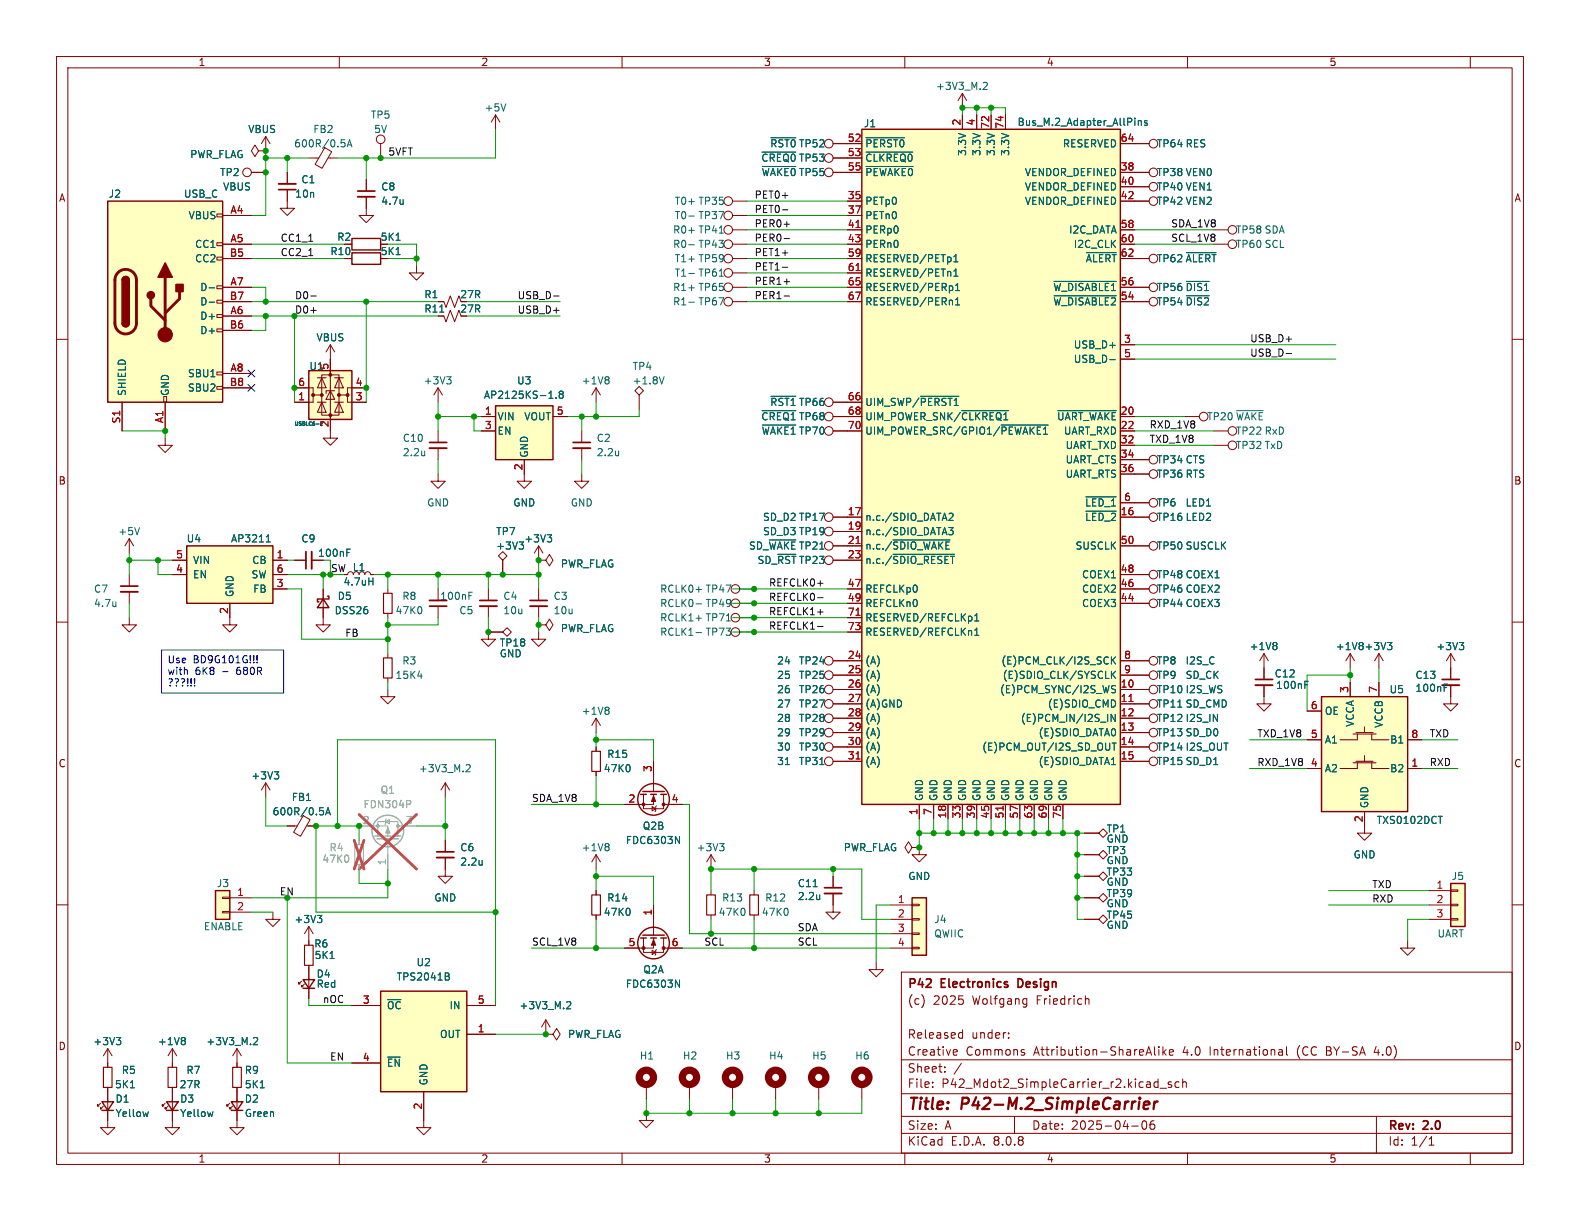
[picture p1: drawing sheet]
<svg xmlns="http://www.w3.org/2000/svg" width="279mm" height="216mm" viewBox="0 0 279 216" stroke-linecap="round" stroke-linejoin="round" font-family="sans-serif">
<defs><g id="words">
<g font-size="2.8" fill="#840000">
<text x="160.4" y="196.8">Title:</text>
<text x="170.1" y="196.8">P42-M.2_SimpleCarrier</text>
</g>
<g font-size="2.1" fill="#840000">
<text x="160.4" y="175.1">P42</text>
<text x="160.4" y="177.9">(c)</text>
<text x="165" y="177.9">2025</text>
<text x="166.5" y="175.1">Electronics</text>
<text x="172" y="177.9">Wolfgang</text>
<text x="180.7" y="175.1">Design</text>
<text x="183.4" y="177.9">Friedrich</text>
<text x="160.4" y="183.9">Released</text>
<text x="171.8" y="183.9">under:</text>
<text x="160.4" y="189.9">Sheet:</text>
<text x="160.4" y="186.9">Creative</text>
<text x="170.8" y="186.9">Commons</text>
<text x="182.9" y="186.9">Attribution-ShareAlike</text>
<text x="209.3" y="186.9">4.0</text>
<text x="214.2" y="186.9">International</text>
<text x="229.8" y="186.9">(CC</text>
<text x="235.1" y="186.9">BY-SA</text>
<text x="243.7" y="186.9">4.0)</text>
<text x="160.4" y="192.6">File:</text>
<text x="166.5" y="192.6">P42_Mdot2_SimpleCarrier_r2.kicad_sch</text>
<text x="160.4" y="202.8">KiCad</text>
<text x="160.4" y="200">Size:</text>
<text x="167.1" y="200">A</text>
<text x="168.1" y="202.8">E.D.A.</text>
<text x="175.7" y="202.8">8.0.8</text>
<text x="182.4" y="200">Date:</text>
<text x="189.4" y="200">2025-04-06</text>
<text x="245.4" y="200.2">Rev:</text>
<text x="245.4" y="202.8">Id:</text>
<text x="249.5" y="202.8">1/1</text>
<text x="251.8" y="200.2">2.0</text>
</g>
<g font-size="1.8" fill="#840000">
<text x="35" y="11.9">1</text>
<text x="85" y="11.9">2</text>
<text x="135" y="11.9">3</text>
<text x="185" y="11.9">4</text>
<text x="235" y="11.9">5</text>
<text x="10.3" y="35.9">A</text>
<text x="267.7" y="35.9">A</text>
<text x="59.5" y="42.8">R2</text>
<text x="67.2" y="45.3">5K1</text>
<text x="67.2" y="42.8">5K1</text>
<text x="81.3" y="52.9">27R</text>
<text x="81.3" y="55.5">27R</text>
<text x="10.3" y="85.9">B</text>
<text x="267.7" y="85.9">B</text>
<text x="58.4" y="101.3">SW L1</text>
<text x="10.3" y="135.9">C</text>
<text x="267.7" y="135.9">C</text>
<text x="10.3" y="185.9">D</text>
<text x="267.7" y="185.9">D</text>
<text x="35" y="205.8">1</text>
<text x="85" y="205.8">2</text>
<text x="135" y="205.8">3</text>
<text x="185" y="205.8">4</text>
<text x="235" y="205.8">5</text>
</g>
<g font-size="1.8" fill="#006464">
<text x="165.4" y="16.1">+3V3_M.2</text>
<text x="43.8" y="23.7">VBUS</text>
<text x="55.3" y="23.7">FB2</text>
<text x="65.5" y="21.2">TP5</text>
<text x="66.1" y="23.7">5V</text>
<text x="85.6" y="19.9">+5V</text>
<text x="152.7" y="22.7">J1</text>
<text x="179.8" y="22.5">Bus_M.2_Adapter_AllPins</text>
<text x="33.5" y="28.2">PWR_FLAG</text>
<text x="51.9" y="26.3">600R/0.5A</text>
<text x="134.5" y="28.8">~{CREQ0}</text>
<text x="136.1" y="26.3">~{RST0}</text>
<text x="141.2" y="28.8">TP53</text>
<text x="141.2" y="26.3">TP52</text>
<text x="152.9" y="26.3">~{PERST0}</text>
<text x="152.9" y="28.8">~{CLKREQ0}</text>
<text x="171" y="27.7" transform="rotate(-90 171 27.7)">3.3V</text>
<text x="173.6" y="27.7" transform="rotate(-90 173.6 27.7)">3.3V</text>
<text x="176.1" y="27.7" transform="rotate(-90 176.1 27.7)">3.3V</text>
<text x="178.7" y="27.7" transform="rotate(-90 178.7 27.7)">3.3V</text>
<text x="187.9" y="26.3">RESERVED</text>
<text x="204.5" y="26.3">TP64 RES</text>
<text x="19.1" y="35.2">J2</text>
<text x="32.4" y="35.2">USB_C</text>
<text x="38.8" y="31.3">TP2</text>
<text x="39.4" y="33.9">VBUS</text>
<text x="52.1" y="35.2">10n</text>
<text x="53.2" y="32.6">C1</text>
<text x="67.3" y="33.9">C8</text>
<text x="134.6" y="31.3">~{WAKE0}</text>
<text x="141.2" y="31.3">TP55</text>
<text x="152.9" y="31.3">~{PEWAKE0}</text>
<text x="181.1" y="31.3">VENDOR_DEFINED</text>
<text x="181.1" y="33.9">VENDOR_DEFINED</text>
<text x="204.5" y="33.9">TP40 VEN1</text>
<text x="204.5" y="31.3">TP38 VEN0</text>
<text x="33.3" y="39">VBUS</text>
<text x="67.3" y="36.4">4.7u</text>
<text x="118.9" y="41.5">R0+ TP41</text>
<text x="119.2" y="36.4">T0+ TP35</text>
<text x="119.2" y="39">T0-</text>
<text x="123.4" y="39">TP37</text>
<text x="152.9" y="36.4">PETp0</text>
<text x="152.9" y="39">PETn0</text>
<text x="152.9" y="41.5">PERp0</text>
<text x="181.1" y="36.4">VENDOR_DEFINED</text>
<text x="188.9" y="41.5">I2C_DATA</text>
<text x="204.5" y="36.4">TP42 VEN2</text>
<text x="218.4" y="41.5">TP58 SDA</text>
<text x="34.4" y="44">CC1</text>
<text x="34.4" y="46.6">CC2</text>
<text x="58.3" y="45.3">R10</text>
<text x="118.9" y="44">R0-</text>
<text x="119.2" y="46.6">T1+ TP59</text>
<text x="123.4" y="44">TP43</text>
<text x="152.9" y="44">PERn0</text>
<text x="152.9" y="46.6">RESERVED/PETp1</text>
<text x="189.8" y="44">I2C_CLK</text>
<text x="191.9" y="46.6">~{ALERT}</text>
<text x="204.5" y="46.6">TP62 ~{ALERT}</text>
<text x="218.4" y="44">TP60 SCL</text>
<text x="35.3" y="51.7">D-</text>
<text x="74.9" y="52.9">R1</text>
<text x="118.9" y="51.7">R1+ TP65</text>
<text x="119.2" y="49.1">T1-</text>
<text x="123.4" y="49.1">TP61</text>
<text x="152.9" y="49.1">RESERVED/PETn1</text>
<text x="152.9" y="51.7">RESERVED/PERp1</text>
<text x="186.2" y="51.7">~{W_DISABLE1}</text>
<text x="204.5" y="51.7">TP56 ~{DIS1}</text>
<text x="35.3" y="56.7">D+</text>
<text x="35.3" y="59.3">D+</text>
<text x="35.3" y="54.2">D-</text>
<text x="74.9" y="55.5">R11</text>
<text x="118.9" y="54.2">R1-</text>
<text x="123.4" y="54.2">TP67</text>
<text x="152.9" y="54.2">RESERVED/PERn1</text>
<text x="186.2" y="54.2">~{W_DISABLE2}</text>
<text x="204.5" y="54.2">TP54 ~{DIS2}</text>
<text x="54.6" y="65.6">U1</text>
<text x="55.9" y="60.6">VBUS</text>
<text x="111.8" y="65.6">TP4</text>
<text x="189.8" y="61.8">USB_D+</text>
<text x="189.8" y="64.4">USB_D-</text>
<text x="22.5" y="70.1" transform="rotate(-90 22.5 70.1)">SHIELD</text>
<text x="30.1" y="70.1" transform="rotate(-90 30.1 70.1)">GND</text>
<text x="33.1" y="66.9">SBU1</text>
<text x="33.1" y="69.4">SBU2</text>
<text x="74.8" y="68.2">+3V3</text>
<text x="85.5" y="70.7">AP2125KS-1.8</text>
<text x="91.3" y="68.2">U3</text>
<text x="102.8" y="68.2">+1V8</text>
<text x="111.8" y="68.2">+1.8V</text>
<text x="136.1" y="72">~{RST1}</text>
<text x="141.2" y="72">TP66</text>
<text x="152.9" y="72">UIM_SWP/~{PERST1}</text>
<text x="87.9" y="74.5">VIN</text>
<text x="87.9" y="77.1">EN</text>
<text x="92.6" y="74.5">VOUT</text>
<text x="134.5" y="74.5">~{CREQ1}</text>
<text x="134.6" y="77.1">~{WAKE1}</text>
<text x="141.2" y="74.5">TP68</text>
<text x="141.2" y="77.1">TP70</text>
<text x="152.9" y="74.5">UIM_POWER_SNK/~{CLKREQ1}</text>
<text x="152.9" y="77.1">UIM_POWER_SRC/GPIO1/~{PEWAKE1}</text>
<text x="186.8" y="74.5">~{UART_WAKE}</text>
<text x="188" y="77.1">UART_RXD</text>
<text x="213.4" y="74.5">TP20 ~{WAKE}</text>
<text x="218.4" y="77.1">TP22 RxD</text>
<text x="71.1" y="78.3">C10</text>
<text x="71.1" y="80.9">2.2u</text>
<text x="93.6" y="81" transform="rotate(-90 93.6 81)">GND</text>
<text x="105.4" y="78.3">C2</text>
<text x="105.4" y="80.9">2.2u</text>
<text x="188.3" y="79.6">UART_TXD</text>
<text x="188.3" y="82.1">UART_CTS</text>
<text x="204.5" y="82.1">TP34 CTS</text>
<text x="218.4" y="79.6">TP32 TxD</text>
<text x="75.4" y="89.8">GND</text>
<text x="90.7" y="89.8">GND</text>
<text x="100.8" y="89.8">GND</text>
<text x="188.3" y="84.7">UART_RTS</text>
<text x="191.8" y="89.8">~{LED_1}</text>
<text x="204.5" y="89.8">TP6</text>
<text x="204.5" y="84.7">TP36 RTS</text>
<text x="209.6" y="89.8">LED1</text>
<text x="20.8" y="94.8">+5V</text>
<text x="87.6" y="94.8">TP7</text>
<text x="134.8" y="94.8">SD_D3 TP19</text>
<text x="134.8" y="92.3">SD_D2 TP17</text>
<text x="152.9" y="92.3">n.c./SDIO_DATA2</text>
<text x="152.9" y="94.8">n.c./SDIO_DATA3</text>
<text x="191.8" y="92.3">~{LED_2}</text>
<text x="204.5" y="92.3">TP16 LED2</text>
<text x="32.9" y="96.1">U4</text>
<text x="34" y="99.9">VIN</text>
<text x="40.8" y="96.1">AP3211</text>
<text x="44.5" y="99.9">CB</text>
<text x="53.2" y="96.1">C9</text>
<text x="56.2" y="98.7">100nF</text>
<text x="62.3" y="101.2">L1</text>
<text x="87.6" y="97.4">+3V3</text>
<text x="92.6" y="96.1">+3V3</text>
<text x="99.1" y="100.6">PWR_FLAG</text>
<text x="132.4" y="97.4">SD_~{WAKE}</text>
<text x="133.9" y="99.9">SD_~{RST}</text>
<text x="141.2" y="97.4">TP21</text>
<text x="141.2" y="99.9">TP23</text>
<text x="152.9" y="97.4">n.c./~{SDIO_WAKE}</text>
<text x="152.9" y="99.9">n.c./~{SDIO_RESET}</text>
<text x="190.1" y="97.4">SUSCLK</text>
<text x="204.5" y="97.4">TP50 SUSCLK</text>
<text x="16.5" y="105">C7</text>
<text x="16.5" y="107.5">4.7u</text>
<text x="34" y="102.5">EN</text>
<text x="41.5" y="105.7" transform="rotate(-90 41.5 105.7)">GND</text>
<text x="44.4" y="102.5">SW</text>
<text x="44.7" y="105">FB</text>
<text x="59.6" y="106.3">D5</text>
<text x="60.6" y="103.7">4.7uH</text>
<text x="71" y="106.3">R8</text>
<text x="77.7" y="106.3">100nF</text>
<text x="88.9" y="106.3">C4</text>
<text x="97.8" y="106.3">C3</text>
<text x="116.6" y="107.5">RCLK0-</text>
<text x="116.6" y="105">RCLK0+</text>
<text x="124.7" y="107.5">TP49</text>
<text x="124.7" y="105">TP47</text>
<text x="152.9" y="105">REFCLKp0</text>
<text x="152.9" y="107.5">REFCLKn0</text>
<text x="191.2" y="107.5">COEX3</text>
<text x="191.2" y="105">COEX2</text>
<text x="191.2" y="102.5">COEX1</text>
<text x="204.5" y="107.5">TP44 COEX3</text>
<text x="204.5" y="105">TP46 COEX2</text>
<text x="204.5" y="102.5">TP48 COEX1</text>
<text x="59.1" y="108.8">DSS26</text>
<text x="69.8" y="108.8">47K0</text>
<text x="81.1" y="108.8">C5</text>
<text x="88.9" y="108.8">10u</text>
<text x="97.8" y="108.8">10u</text>
<text x="99.1" y="112">PWR_FLAG</text>
<text x="116.6" y="112.6">RCLK1-</text>
<text x="116.6" y="110.1">RCLK1+</text>
<text x="124.7" y="112.6">TP73</text>
<text x="124.7" y="110.1">TP71</text>
<text x="152.9" y="110.1">RESERVED/REFCLKp1</text>
<text x="152.9" y="112.6">RESERVED/REFCLKn1</text>
<text x="71" y="117.7">R3</text>
<text x="88.3" y="116.4">GND</text>
<text x="88.3" y="114.5">TP18</text>
<text x="137.3" y="117.7">24</text>
<text x="141.2" y="117.7">TP24</text>
<text x="152.9" y="117.7">(A)</text>
<text x="177" y="117.7">(E)PCM_CLK/I2S_SCK</text>
<text x="204.5" y="117.7">TP8</text>
<text x="209.6" y="117.7">I2S_C</text>
<text x="220.9" y="115.2">+1V8</text>
<text x="225.3" y="120">C12</text>
<text x="236.1" y="115.2">+1V8 +3V3</text>
<text x="253.9" y="115.2">+3V3</text>
<text x="69.8" y="120.2">15K4</text>
<text x="137.3" y="125.3">27</text>
<text x="137.3" y="122.8">26</text>
<text x="137.3" y="120.2">25</text>
<text x="141.2" y="125.3">TP27</text>
<text x="141.2" y="122.8">TP26</text>
<text x="141.2" y="120.2">TP25</text>
<text x="152.9" y="120.2">(A)</text>
<text x="152.9" y="122.8">(A)</text>
<text x="152.9" y="125.3">(A)GND</text>
<text x="176.7" y="122.8">(E)PCM_SYNC/I2S_WS</text>
<text x="177.2" y="120.2">(E)SDIO_CLK/SYSCLK</text>
<text x="185.2" y="125.3">(E)SDIO_CMD</text>
<text x="204.5" y="120.2">TP9</text>
<text x="204.5" y="122.8">TP10 I2S_WS</text>
<text x="204.5" y="125.3">TP11 SD_CMD</text>
<text x="209.6" y="120.2">SD_CK</text>
<text x="225.6" y="122">100nF</text>
<text x="245.6" y="122.8">U5</text>
<text x="250.2" y="122.5">100nF</text>
<text x="250.2" y="120.2">C13</text>
<text x="102.8" y="126.6">+1V8</text>
<text x="137.3" y="127.9">28</text>
<text x="137.3" y="130.4">29</text>
<text x="141.2" y="127.9">TP28</text>
<text x="141.2" y="130.4">TP29</text>
<text x="152.9" y="127.9">(A)</text>
<text x="152.9" y="130.4">(A)</text>
<text x="180.4" y="127.9">(E)PCM_IN/I2S_IN</text>
<text x="183.6" y="130.4">(E)SDIO_DATA0</text>
<text x="204.5" y="130.4">TP13 SD_D0</text>
<text x="204.5" y="127.9">TP12 I2S_IN</text>
<text x="234.2" y="131.7">A1</text>
<text x="234.2" y="126.6">OE</text>
<text x="239.6" y="128.6" transform="rotate(-90 239.6 128.6)">VCCA</text>
<text x="244.7" y="128.8" transform="rotate(-90 244.7 128.8)">VCCB</text>
<text x="245.7" y="131.7">B1</text>
<text x="74" y="136.8">+3V3_M.2</text>
<text x="106.7" y="136.8">47K0</text>
<text x="107.3" y="134.2">R15</text>
<text x="137.3" y="132.9">30</text>
<text x="137.3" y="135.5">31</text>
<text x="141.2" y="132.9">TP30</text>
<text x="141.2" y="135.5">TP31</text>
<text x="152.9" y="132.9">(A)</text>
<text x="152.9" y="135.5">(A)</text>
<text x="173.6" y="132.9">(E)PCM_OUT/I2S_SD_OUT</text>
<text x="183.6" y="135.5">(E)SDIO_DATA1</text>
<text x="204.5" y="135.5">TP15 SD_D1</text>
<text x="204.5" y="132.9">TP14 I2S_OUT</text>
<text x="234.2" y="136.8">A2</text>
<text x="245.7" y="136.8">B2</text>
<text x="44.3" y="138">+3V3</text>
<text x="51.5" y="141.8">FB1</text>
<text x="163.4" y="141.7" transform="rotate(-90 163.4 141.7)">GND</text>
<text x="166" y="141.7" transform="rotate(-90 166 141.7)">GND</text>
<text x="168.5" y="141.7" transform="rotate(-90 168.5 141.7)">GND</text>
<text x="171" y="141.7" transform="rotate(-90 171 141.7)">GND</text>
<text x="173.6" y="141.7" transform="rotate(-90 173.6 141.7)">GND</text>
<text x="176.1" y="141.7" transform="rotate(-90 176.1 141.7)">GND</text>
<text x="178.7" y="141.7" transform="rotate(-90 178.7 141.7)">GND</text>
<text x="181.2" y="141.7" transform="rotate(-90 181.2 141.7)">GND</text>
<text x="183.7" y="141.7" transform="rotate(-90 183.7 141.7)">GND</text>
<text x="186.3" y="141.7" transform="rotate(-90 186.3 141.7)">GND</text>
<text x="188.8" y="141.7" transform="rotate(-90 188.8 141.7)">GND</text>
<text x="242.2" y="143" transform="rotate(-90 242.2 143)">GND</text>
<text x="48.1" y="144.4">600R/0.5A</text>
<text x="110.6" y="149.5">FDC6303N</text>
<text x="113.6" y="146.9">Q2B</text>
<text x="195.6" y="147.4">TP1</text>
<text x="195.6" y="149.2">GND</text>
<text x="243.3" y="145.9">TXS0102DCT</text>
<text x="81.3" y="150.7">C6</text>
<text x="81.3" y="153.3">2.2u</text>
<text x="102.8" y="150.7">+1V8</text>
<text x="123.1" y="150.7">+3V3</text>
<text x="149.1" y="150.7">PWR_FLAG</text>
<text x="160.5" y="155.8">GND</text>
<text x="195.6" y="151.2">TP3</text>
<text x="195.6" y="153">GND</text>
<text x="195.6" y="155">TP33</text>
<text x="239.3" y="152">GND</text>
<text x="256.6" y="155.8">J5</text>
<text x="38.2" y="157.1">J3</text>
<text x="76.7" y="159.6">GND</text>
<text x="107.3" y="159.6">R14</text>
<text x="127.6" y="159.6">R13</text>
<text x="135.2" y="159.6">R12</text>
<text x="141" y="157.1">C11</text>
<text x="141" y="159.4">2.2u</text>
<text x="195.6" y="156.8">GND</text>
<text x="195.6" y="160.6">GND</text>
<text x="195.6" y="158.9">TP39</text>
<text x="36" y="164.7">ENABLE</text>
<text x="52" y="163.4">+3V3</text>
<text x="55.5" y="167.7">R6</text>
<text x="106.7" y="162.2">47K0</text>
<text x="127" y="162.2">47K0</text>
<text x="134.6" y="162.2">47K0</text>
<text x="165.1" y="163.4">J4</text>
<text x="165.1" y="166">QWIIC</text>
<text x="195.6" y="164.4">GND</text>
<text x="195.6" y="162.7">TP45</text>
<text x="254.1" y="166">UART</text>
<text x="55.5" y="169.8">5K1</text>
<text x="55.9" y="173.1">D4</text>
<text x="70.1" y="173.6">TPS2041B</text>
<text x="73.6" y="171">U2</text>
<text x="113.7" y="172.3">Q2A</text>
<text x="55.9" y="174.9">Red</text>
<text x="68.3" y="178.7">~{OC}</text>
<text x="79.4" y="178.7">IN</text>
<text x="91.8" y="178.7">+3V3_M.2</text>
<text x="110.6" y="174.9">FDC6303N</text>
<text x="16.4" y="185">+3V3</text>
<text x="27.8" y="185">+1V8</text>
<text x="36.4" y="185">+3V3_M.2</text>
<text x="77.7" y="183.7">OUT</text>
<text x="100.3" y="183.7">PWR_FLAG</text>
<text x="21.4" y="190.1">R5</text>
<text x="32.9" y="190.1">R7</text>
<text x="43.2" y="190.1">R9</text>
<text x="68.3" y="188.8">~{EN}</text>
<text x="113" y="187.6">H1</text>
<text x="120.7" y="187.6">H2</text>
<text x="128.3" y="187.6">H3</text>
<text x="135.9" y="187.6">H4</text>
<text x="143.5" y="187.6">H5</text>
<text x="151.1" y="187.6">H6</text>
<text x="20.2" y="192.6">5K1</text>
<text x="20.3" y="195.2">D1</text>
<text x="20.3" y="197.7">Yellow</text>
<text x="31.7" y="192.6">27R</text>
<text x="31.8" y="195.2">D3</text>
<text x="31.8" y="197.7">Yellow</text>
<text x="43.2" y="195.2">D2</text>
<text x="43.2" y="192.6">5K1</text>
<text x="43.2" y="197.7">Green</text>
<text x="75.8" y="192" transform="rotate(-90 75.8 192)">GND</text>
</g>
<g font-size="1.8" fill="#a90000">
<text x="169.9" y="22.3" transform="rotate(-90 169.9 22.3)">2</text>
<text x="172.5" y="22.3" transform="rotate(-90 172.5 22.3)">4</text>
<text x="175" y="22.9" transform="rotate(-90 175 22.9)">72</text>
<text x="177.5" y="22.9" transform="rotate(-90 177.5 22.9)">74</text>
<text x="149.8" y="25.1">52</text>
<text x="149.8" y="27.7">53</text>
<text x="198.1" y="25.1">64</text>
<text x="149.8" y="35.3">35</text>
<text x="149.8" y="30.2">55</text>
<text x="198.1" y="30.2">38</text>
<text x="198.1" y="32.8">40</text>
<text x="198.1" y="35.3">42</text>
<text x="40.7" y="37.8">A4</text>
<text x="149.8" y="37.8">37</text>
<text x="149.8" y="40.4">41</text>
<text x="198.1" y="40.4">58</text>
<text x="40.6" y="45.5">B5</text>
<text x="40.7" y="42.9">A5</text>
<text x="149.8" y="42.9">43</text>
<text x="149.8" y="45.5">59</text>
<text x="198.1" y="42.9">60</text>
<text x="198.1" y="45.5">62</text>
<text x="40.6" y="53.1">B7</text>
<text x="40.7" y="50.5">A7</text>
<text x="149.8" y="48">61</text>
<text x="149.8" y="50.5">65</text>
<text x="149.8" y="53.1">67</text>
<text x="198.1" y="53.1">54</text>
<text x="198.1" y="50.5">56</text>
<text x="40.6" y="58.2">B6</text>
<text x="40.7" y="55.6">A6</text>
<text x="40.7" y="65.8">A8</text>
<text x="58.2" y="65.5" transform="rotate(-90 58.2 65.5)">5</text>
<text x="198.7" y="60.7">3</text>
<text x="198.7" y="63.2">5</text>
<text x="40.6" y="68.3">B8</text>
<text x="52.6" y="70.9">1</text>
<text x="52.6" y="68.3">6</text>
<text x="62.8" y="70.9">3</text>
<text x="62.8" y="68.3">4</text>
<text x="149.8" y="70.9">66</text>
<text x="21.3" y="75" transform="rotate(-90 21.3 75)">S1</text>
<text x="29" y="74.9" transform="rotate(-90 29 74.9)">A1</text>
<text x="58.2" y="75.6" transform="rotate(-90 58.2 75.6)">2</text>
<text x="85.7" y="73.4">1</text>
<text x="85.7" y="75.9">3</text>
<text x="98.4" y="73.4">5</text>
<text x="149.8" y="73.4">68</text>
<text x="149.8" y="75.9">70</text>
<text x="198.1" y="73.4">20</text>
<text x="198.1" y="75.9">22</text>
<text x="92.5" y="83.3" transform="rotate(-90 92.5 83.3)">2</text>
<text x="198.1" y="78.5">32</text>
<text x="198.1" y="81">34</text>
<text x="198.1" y="83.6">36</text>
<text x="198.7" y="88.6">6</text>
<text x="149.8" y="91.2">17</text>
<text x="149.8" y="93.7">19</text>
<text x="198.1" y="91.2">16</text>
<text x="31" y="101.3">4</text>
<text x="31" y="98.8">5</text>
<text x="48.8" y="98.8">1</text>
<text x="48.8" y="101.3">6</text>
<text x="149.8" y="96.3">21</text>
<text x="149.8" y="98.8">23</text>
<text x="198.1" y="101.3">48</text>
<text x="198.1" y="96.3">50</text>
<text x="48.8" y="103.9">3</text>
<text x="149.8" y="103.9">47</text>
<text x="149.8" y="106.4">49</text>
<text x="198.1" y="106.4">44</text>
<text x="198.1" y="103.9">46</text>
<text x="40.4" y="108.7" transform="rotate(-90 40.4 108.7)">2</text>
<text x="149.8" y="109">71</text>
<text x="149.8" y="111.5">73</text>
<text x="149.8" y="116.6">24</text>
<text x="149.8" y="119.1">25</text>
<text x="198.7" y="116.6">8</text>
<text x="198.7" y="119.1">9</text>
<text x="149.8" y="121.7">26</text>
<text x="149.8" y="124.2">27</text>
<text x="198.1" y="121.7">10</text>
<text x="198.1" y="124.2">11</text>
<text x="231.7" y="125.5">6</text>
<text x="238.5" y="122.6" transform="rotate(-90 238.5 122.6)">3</text>
<text x="243.6" y="122.6" transform="rotate(-90 243.6 122.6)">7</text>
<text x="149.8" y="126.7">28</text>
<text x="149.8" y="129.3">29</text>
<text x="149.8" y="131.8">30</text>
<text x="198.1" y="126.7">12</text>
<text x="198.1" y="129.3">13</text>
<text x="198.1" y="131.8">14</text>
<text x="231.7" y="130.6">5</text>
<text x="249.5" y="130.6">8</text>
<text x="115.3" y="136.6" transform="rotate(-90 115.3 136.6)">3</text>
<text x="149.8" y="134.4">31</text>
<text x="198.1" y="134.4">15</text>
<text x="231.7" y="135.6">4</text>
<text x="249.5" y="135.6">1</text>
<text x="111.1" y="142">2</text>
<text x="118.7" y="142">4</text>
<text x="162.3" y="144.2" transform="rotate(-90 162.3 144.2)">1</text>
<text x="164.8" y="144.2" transform="rotate(-90 164.8 144.2)">7</text>
<text x="167.4" y="144.8" transform="rotate(-90 167.4 144.8)">18</text>
<text x="169.9" y="144.8" transform="rotate(-90 169.9 144.8)">33</text>
<text x="172.5" y="144.8" transform="rotate(-90 172.5 144.8)">39</text>
<text x="175" y="144.8" transform="rotate(-90 175 144.8)">45</text>
<text x="177.5" y="144.8" transform="rotate(-90 177.5 144.8)">51</text>
<text x="180.1" y="144.8" transform="rotate(-90 180.1 144.8)">57</text>
<text x="182.6" y="144.8" transform="rotate(-90 182.6 144.8)">63</text>
<text x="185.2" y="144.8" transform="rotate(-90 185.2 144.8)">69</text>
<text x="187.7" y="144.8" transform="rotate(-90 187.7 144.8)">75</text>
<text x="241" y="145.5" transform="rotate(-90 241 145.5)">2</text>
<text x="41.8" y="158.5">1</text>
<text x="41.8" y="161">2</text>
<text x="115.3" y="162" transform="rotate(-90 115.3 162)">1</text>
<text x="158.7" y="159.8">1</text>
<text x="253.9" y="157.2">1</text>
<text x="253.9" y="159.8">2</text>
<text x="111.1" y="167.4">5</text>
<text x="118.7" y="167.4">6</text>
<text x="158.7" y="162.3">2</text>
<text x="158.7" y="164.8">3</text>
<text x="158.7" y="167.4">4</text>
<text x="253.9" y="162.3">3</text>
<text x="64.1" y="177.5">3</text>
<text x="84.4" y="177.5">5</text>
<text x="84.4" y="182.6">1</text>
<text x="64.1" y="187.7">4</text>
<text x="74.7" y="196.3" transform="rotate(-90 74.7 196.3)">2</text>
</g>
<g font-size="1.8" fill="#0f0f0f">
<text x="68.6" y="27.6">5VFT</text>
<text x="133.3" y="35.2">PET0+</text>
<text x="133.3" y="40.3">PER0+</text>
<text x="133.3" y="37.8">PET0-</text>
<text x="207" y="40.3">SDA_1V8</text>
<text x="49.5" y="45.4">CC2_1</text>
<text x="49.5" y="42.8">CC1_1</text>
<text x="133.3" y="47.9">PET1-</text>
<text x="133.3" y="42.8">PER0-</text>
<text x="133.3" y="45.4">PET1+</text>
<text x="207" y="42.8">SCL_1V8</text>
<text x="52.1" y="53">D0-</text>
<text x="91.4" y="53">USB_D-</text>
<text x="133.3" y="53">PER1-</text>
<text x="133.3" y="50.5">PER1+</text>
<text x="52.1" y="55.5">D0+</text>
<text x="91.4" y="55.5">USB_D+</text>
<text x="221" y="63.2">USB_D-</text>
<text x="221" y="60.6">USB_D+</text>
<text x="203.2" y="75.9">RXD_1V8</text>
<text x="203.2" y="78.4">TXD_1V8</text>
<text x="135.9" y="106.3">REFCLK0-</text>
<text x="135.9" y="103.8">REFCLK0+</text>
<text x="61" y="112.7">FB</text>
<text x="135.9" y="108.9">REFCLK1+</text>
<text x="135.9" y="111.4">REFCLK1-</text>
<text x="222.2" y="130.5">TXD_1V8</text>
<text x="252.7" y="130.5">TXD</text>
<text x="222.2" y="135.5">RXD_1V8</text>
<text x="252.7" y="135.5">RXD</text>
<text x="94" y="141.9">SDA_1V8</text>
<text x="49.4" y="158.4">EN</text>
<text x="242.6" y="157.1">TXD</text>
<text x="242.6" y="159.7">RXD</text>
<text x="94" y="167.3">SCL_1V8</text>
<text x="124.5" y="167.3">SCL</text>
<text x="141" y="164.8">SDA</text>
<text x="141" y="167.3">SCL</text>
<text x="57" y="177.5">nOC</text>
<text x="58.3" y="187.6">EN</text>
</g>
<g font-size="1.8" fill="#0000c2">
<text x="29.5" y="117.6">Use</text>
<text x="29.5" y="119.7">with</text>
<text x="34.1" y="117.6">BD9G101G!!!</text>
<text x="34.5" y="119.7">6K8</text>
<text x="39.4" y="119.7">-</text>
<text x="42.1" y="119.7">680R</text>
<text x="29.5" y="121.7">???!!!</text>
</g>
<g font-size="1.8" fill="#989898">
<text x="64.2" y="143.1">FDN304P</text>
<text x="67.2" y="140.6">Q1</text>
<text x="56.9" y="152.8">47K0</text>
<text x="58.2" y="150.7">R4</text>
</g>
<g font-size="1.8" fill="#aaa">
<text x="64.1" y="145.8">2</text>
<text x="71.7" y="145.8">3</text>
<text x="68.3" y="153.1" transform="rotate(-90 68.3 153.1)">1</text>
</g>
<text font-size=".9" fill="#006464" x="52" y="75.5">USBLC6-2</text>
</g></defs>
<g fill="none" stroke="#840000" stroke-width=".18">
<path d="M10 10h259.4v195.9h-259.4zM12 12h255.4v191.9h-255.4zM60 10v2M110 10v2M160 10v2M210 10v2M260 10v2M200.7 35.6h2.5M10 60h2M209.5 73.7h2.6M214.6 76.2h2.6M214.6 78.7h2.6"/>
<path d="M267.4 60h2M10 110h2M130.8 111.8h2.5M130.8 109.2h2.5M147.3 119.4h2.6M147.3 116.8h2.6M223.5 115.6l-.7 1.2M223.5 115.6v4.5M223.5 115.6l.8 1.2M238.8 115.6l-.8 1.2M238.8 115.6v2.5M238.8 115.6l.7 1.2"/>
<path d="M243.8 115.6l-.7 1.2M243.8 115.6v2.5M243.8 115.6l.8 1.2M256.5 115.6l-.7 1.2M256.5 115.6v2.5M256.5 115.6l.8 1.2M267.4 110h2M47 138.4l-.8 1.3M47 138.4v2.6M47 138.4l.8 1.3M105.4 127l-.8 1.3M105.4 127v2.5"/>
<path d="M105.4 132.1v.7M105.4 136.4v.8M105.4 127l.8 1.3M115.6 134.6v5.4M147.3 132.1h2.6M147.3 127h2.6M147.3 129.5h2.6M147.3 134.6h2.6M147.3 124.5h2.6M147.3 121.9h2.6M223.5 121.2v3.3h1.3l-1.3 1.2-1.3-1.2h1.3M50.8 146.1h1.8"/>
<path d="M53.6 144.2l1.2 .7-1.7 3-1.2-.7zM54.2 146.1h1.7M113.8 140.5v2.5h3.5v-2.5M115.3 142.6l.7 .4-.7 .4zM115.6 140.5v1.7h-5.1M116.1 142.5l-.1 .1v.8l-.2 .1M117.3 142.2h3.3M161.3 149.9l-.6-1.1-.7 1.1 .7 1 .6-1h1.3M162.6 149.9h.1M241.3 146.1v1.2h1.3l-1.3 1.3-1.3-1.3h1.3M10 160h2M159.4 171.9h108v32h-108z"/>
<path d="M163.4 176.5v1M169.6 176.1h.7M170.2 176.7l.2 .2-.2 .6M181.4 176.6l.2 .1M181.6 176.6v1.2l-.2 .2M181.6 177.5l-.2 .1M192.1 176.6h.3l.2 .2v.8M267.4 160h2M159.4 197.4h108M159.4 193.4h108M159.4 187.4h108M164.9 192.1v.2"/>
<path d="M164.9 191.4v.1M167.1 189.4v.2M167.1 188.7v.1M168.8 185.6l.4 .1 .1 .2-.7 .2M169.2 186.5l-.4 .1M169.8 182.6l.4 .1M170 188l-1.3 1.9M170.2 182.1v1.5M170.2 183.5l-.4 .1M178.4 183.4v.2M178.4 182.7v.1M179.4 197.4v3"/>
<path d="M180.8 186.1l.3 .1 .1 .2-.2 .2h-.3M180.8 185.6l.3 .1M200.1 199.1h1.2M202.1 198.3l.2-.1a.81 .81 0 0 1 .6 .6 .81 .81 0 0 1-.3 .8l-.2 .1a.81 .81 0 0 1-.3-1.4zM204.1 198.2a.59 .59 0 0 0-.7 .6v.6l.1 .2 .4 .1 .2-.2 .1-.5-.1-.2h-.5l-.2 .2M204.1 185.1v1.3l.3 .2M204.4 191.3l.4 .1M204.8 190.8v1.5M204.8 192.2l-.4 .1M204.9 185.1v.1M204.9 185.6v1M205.1 192.4h1.2"/>
<path d="M205.6 185.1v1.5M205.8 186l.4 .6M206.2 185.6l-.6 .6M206.8 186.1l.7-.2-.1-.2-.4-.1-.2 .2 .1 .7h.5M207.1 191.4l-.3-.1-.2 .2v.2l.5 .2v.3h-.5M208.5 191.4l-.4-.1-.3 .3v.4l.1 .2h.6M209.1 191.4l.3-.1 .3 .1 .1 .9M209.1 190.8v1.5M226.1 186.5h.7M226.1 185.7h.6l.1 .9M226.8 185.9l-.7 .2M227.5 185.1v1.3l.2 .2"/>
<path d="M243.4 185l-.4 1.1h.9M243.4 197.4v6.5M60 203.9v2M110 203.9v2M159.4 200.4h108M160 203.9v2M210 203.9v2M252.7 202.5h.9M252.7 201.4l.4-.4v1.5M260 203.9v2"/>
<circle cx="204" cy="35.6" r=".76"/>
<circle cx="212.9" cy="73.7" r=".76"/>
<circle cx="217.9" cy="76.2" r=".76"/>
<circle cx="217.9" cy="78.7" r=".76"/>
<circle cx="130" cy="109.2" r=".76"/>
<circle cx="130" cy="111.8" r=".76"/>
<circle cx="146.6" cy="116.8" r=".76"/>
<circle cx="146.6" cy="119.4" r=".76"/>
<circle cx="146.6" cy="121.9" r=".76"/>
<circle cx="146.6" cy="124.5" r=".76"/>
<circle cx="146.6" cy="129.5" r=".76"/>
<circle cx="146.6" cy="127" r=".76"/>
<circle cx="146.6" cy="132.1" r=".76"/>
<circle cx="146.6" cy="134.6" r=".76"/>
</g>
<path d="M202.3 195.4l.9-.2v-.3l-.2-.1-.6 .1-.2 .9 .3 .3 .5-.1M204.2 194.8l-.2 1.3M204.7 194.8l-.4 .1-.2 .3" fill="none" stroke="#840000" stroke-width=".4"/>
<path d="M222 120.1h3M180.4 173.1h-.4v1.5h.4" fill="none" stroke="#840000" stroke-width=".3"/>
<g fill="none" stroke="#006464" stroke-width=".18">
<path d="M218.7 72.6h4.7M123.1 111.9h.9M123.1 109.3h.9M128.5 109.8h.7M225.6 113.6l.2 .3-.2 .3 .2 .2v.2l-.2 .3M245.4 113.6h.7l-.4 .5M245.9 114.1l.2 .2v.3l-.2 .3M258.1 113.6h.7l-.4 .5M258.6 114.1l.2 .2v.3l-.2 .3M48.5 136.5h.8l-.4 .5M49 137l.3 .2v.3l-.3 .2M107.5 125l.2 .3-.2 .3 .2 .2v.3l-.2 .2"/>
<path d="M111.3 135.3l.1 .4-.1 .6M138.9 135.2h.7M145 135.2h.7M230.7 121.1h.5M230.7 120.5h.6M56.6 142.8h.6M57 143.3l.2 .2v.3l-.2 .3M57.6 144.1l.4-1.3 .4 1.3M57.7 143.7h.6M119.4 147.9l.8 1.3v-1.3"/>
</g>
<g fill="none" stroke="#840000" stroke-width=".25">
<path d="M113.7 140h3.8M113.3 140.5h1M115.1 140.5h1M116.8 140.5h1.1"/>
<circle cx="115.6" cy="141.4" r="2.79"/>
</g>
<g fill="#840000" stroke="#840000" stroke-width=".18">
<path d="M115.6 140.7l.4 1h-.8z"/>
<circle cx="113.8" cy="142.2" r=".25"/>
<circle cx="117.3" cy="142.2" r=".25"/>
</g>
<path d="M222 121.2h3" fill="none" stroke="#840000" stroke-width=".33"/>
<path d="M104.6 132.8h1.6v3.6h-1.6z" fill="none" stroke="#840000" stroke-width=".2"/>
<path d="M233.7 123.2h15.2v20.3h-15.2z" fill="#ffffc2"/>
<path d="M233.7 123.2h15.2v20.3h-15.2z" fill="none" stroke="#840000" stroke-width=".25"/>
<g fill="none" stroke="#840000" stroke-width=".18">
<path d="M130.8 106.7h2.5M256.5 118.1v2M231.1 135.9h2.6M231.1 130.8h2.6M231.1 125.7h2.6M238.8 120.7v2.5M239.3 134.9h4M239.3 129.8h4M239.8 134.6h3M239.8 129.5h3M240 134.9v1h-3M240 129.8v1h-3"/>
<path d="M241.3 128.5v1M241.3 133.6v1M242.6 134.9v1h3M242.6 129.8v1h3M243.8 120.7v2.5M248.9 135.9h2.6M248.9 130.8h2.6M256.5 121.2v3.3h1.3l-1.3 1.2-1.2-1.2h1.2M162.6 149.9v1.2h1.2l-1.2 1.3-1.3-1.3h1.3M241.3 143.5v2.6"/>
<circle cx="130" cy="106.7" r=".76"/>
</g>
<path d="M123.1 106.8h.9M255.4 121.6h.4M255.4 121h.6M254.3 144.3h.8" fill="none" stroke="#006464" stroke-width=".18"/>
<path d="M255 121.2h3.1" fill="none" stroke="#840000" stroke-width=".33"/>
<path d="M255 120.1h3.1" fill="none" stroke="#840000" stroke-width=".3"/>
<path d="M161.3 158.8h2.5v10.1h-2.5z" fill="#ffffc2"/>
<path d="M161.3 159.9h1.3v.2h-1.3zM157.5 160h3.8M157.5 162.6h3.8M157.5 165.1h3.8M157.5 167.6h3.8M161.3 167.5h1.3v.3h-1.3zM161.3 165h1.3v.2h-1.3zM161.3 162.4h1.3v.3h-1.3zM248.9 166.4v1.2h1.3l-1.3 1.3-1.3-1.3h1.3" fill="none" stroke="#840000" stroke-width=".18"/>
<path d="M161.3 158.8h2.5v10.1h-2.5z" fill="none" stroke="#840000" stroke-width=".25"/>
<path d="M256.5 156.2h2.6v7.6h-2.6z" fill="#ffffc2"/>
<path d="M252.7 157.5h3.8M256.5 159.9h1.3v.2h-1.3zM256.5 157.4h1.3v.2h-1.3zM252.7 160h3.8M252.7 162.6h3.8M256.5 162.4h1.3v.3h-1.3zM114.3 196.9v1.2h1.3l-1.3 1.3-1.3-1.3h1.3M114.3 191.8v2.5" fill="none" stroke="#840000" stroke-width=".18"/>
<path d="M256.5 156.2h2.6v7.6h-2.6z" fill="none" stroke="#840000" stroke-width=".25"/>
<path d="M63.5 146.1h5.1v1.7M66.8 147.8v-2.5h3.6v2.5M68.2 145.3l.6-.4v.8zM68.3 144.8l-.1 .1v.8l-.1 .1M68.6 148.3v5.4M70.4 146.1h3.3" fill="none" stroke="#a1a1a1" stroke-width=".18"/>
<g fill="none" stroke="#a1a1a1" stroke-width=".25">
<path d="M66.3 147.8h1M66.7 148.3h3.8M68.1 147.8h1M69.8 147.8h1.1"/>
<circle cx="68.6" cy="146.9" r="2.79"/>
</g>
<g fill="#a1a1a1" stroke="#a1a1a1" stroke-width=".18">
<path d="M68.6 146.3l.4 1h-.8z"/>
<circle cx="66.8" cy="146" r=".25"/>
<circle cx="70.4" cy="146" r=".25"/>
</g>
<path d="M72.4 141.5l.2 .3v.3l-.2 .1" fill="none" stroke="#989898" stroke-width=".18"/>
<path d="M63.5 144l10.2 9.7M73.7 144l-10.2 9.7" fill="none" stroke="#e65255" stroke-width=".46"/>
<circle cx="114.3" cy="190.5" r="1.27" fill="none" stroke="#840000" stroke-width="1.3"/>
<path d="M152.4 22.9h45.7v119.3h-45.7z" fill="#ffffc2"/>
<g fill="none" stroke="#840000" stroke-width=".25">
<path d="M152.4 22.9h45.7v119.3h-45.7zM57.1 105.9l1.1 1.5h-2.1zM57.9 105.4h.3v.5h-2.1v.5h.3M53.6 173.2h2l-1 1.6zM53.6 174.8h2M113.3 165.9h1M113.7 165.4h3.8M115.1 165.9h1M116.8 165.9h1.1M18 194.8h2.1l-1.1 1.5zM18 196.3h2.1M29.5 194.8h2l-1 1.5z"/>
<path d="M29.5 196.3h2M40.9 194.8h2l-1 1.5zM40.9 196.3h2"/>
<circle cx="115.6" cy="166.8" r="2.79"/>
</g>
<g fill="none" stroke="#840000" stroke-width=".18">
<path d="M129.5 35.6h2.6M129.5 38.1h2.6M147.3 30.5h5.1M147.3 25.4h5.1M147.3 27.9h5.1M149.9 35.6h2.5M149.9 38.1h2.5M170.2 20.3v2.6M172.7 20.3v2.6M175.3 20.3v2.6M177.8 20.3v2.6M198.1 35.6h2.6"/>
<path d="M198.1 30.5h2.6M198.1 33h2.6M198.1 25.4h2.6M129.5 40.6h2.6M129.5 43.2h2.6M129.5 53.3h2.6M129.5 50.8h2.6M129.5 45.7h2.6M129.5 48.3h2.6M149.9 40.6h2.5M149.9 43.2h2.5M149.9 53.3h2.5"/>
<path d="M149.9 50.8h2.5M149.9 45.7h2.5M149.9 48.3h2.5M198.1 40.6h2.6M198.1 43.2h2.6M198.1 53.3h2.6M198.1 50.8h2.6M198.1 45.7h2.6M29.2 77.5v1.2h1.3l-1.3 1.3-1.3-1.3h1.3M102.9 76.2v2M102.9 79.2v2.1M105.4 68.6v2.5"/>
<path d="M105.4 68.6l-.8 1.3M105.4 68.6l.8 1.3M113 68.3l.8 .8-.8 .8-.7-.8zM113 69.9v2.5M147.3 73.7h5.1M147.3 76.2h5.1M147.3 71.1h5.1M198.1 73.7h2.6M198.1 76.2h2.6M198.1 61h2.6M198.1 78.7h2.6M198.1 63.5h2.6"/>
<path d="M22.9 95.3l-.8 1.2M22.9 95.3v2.5M22.9 95.3l.7 1.2M149.9 91.4h2.5M149.9 94h2.5M149.9 96.5h2.5M149.9 99.1h2.5M198.1 91.4h2.6M198.1 96.5h5.1M198.1 81.3h5.1M198.1 83.8h5.1M198.1 88.9h5.1"/>
<path d="M22.9 109.2v1.3h1.2l-1.2 1.3-1.3-1.3h1.3M22.9 101.6v2M22.9 104.6v2.1M40.6 109.2v1.3h1.3l-1.3 1.3-1.2-1.3h1.2M57.1 104.1v5.1M149.9 116.8h2.5M149.9 119.4h2.5M149.9 106.7h2.5M149.9 104.1h2.5M149.9 109.2h2.5M149.9 111.8h2.5M198.1 116.8h5.1"/>
<path d="M198.1 119.4h5.1M198.1 106.7h5.1M198.1 104.1h5.1M198.1 101.6h5.1M78.7 138.4v2.6M78.7 138.4l-.7 1.3M78.7 138.4l.8 1.3M149.9 121.9h2.5M149.9 124.5h2.5M149.9 127h2.5M149.9 129.5h2.5M149.9 132.1h2.5"/>
<path d="M149.9 134.6h2.5M198.1 121.9h5.1M198.1 124.5h5.1M198.1 127h5.1M198.1 129.5h5.1M198.1 132.1h5.1M198.1 134.6h5.1M78.7 151.6v3.3h1.3l-1.3 1.3-1.2-1.3h1.2M78.7 148.6v2M105.4 151.1l-.8 1.3M105.4 151.1v2.6M105.4 157.5v.7"/>
<path d="M105.4 151.1l.8 1.3M125.7 151.1v2.6M125.7 157.5v.7M125.7 151.1l-.7 1.3M125.7 151.1l.8 1.3M133.3 157.5v.7M147.3 158v3.3h1.3l-1.3 1.3-1.3-1.3h1.3M147.3 154.9v2.1M162.6 142.2v2.6M165.1 142.2v2.6M167.6 142.2v2.6M170.2 142.2v2.6"/>
<path d="M172.7 142.2v2.6M175.3 142.2v2.6M177.8 142.2v2.6M180.3 142.2v2.6M182.9 142.2v2.6M185.4 142.2v2.6M188 142.2v2.6M48.3 161.3v1.3h-1.3l1.3 1.2 1.2-1.2h-1.2M53.3 173.5l-.5 .5v-.3v.3h.3M53.8 174l-.5 .5v-.3v.3h.3M54.6 163.8l-.8 1.3M54.6 163.8v3.3"/>
<path d="M54.6 170.7v5.8M54.6 163.8l.8 1.3M105.4 161.8v.8M113.8 165.9v2.5h3.5v-2.5M115.3 168l.7 .4-.7 .4zM115.6 165.9v1.7h-5.1M115.6 160v5.4M116.1 167.9l-.1 .1v.8l-.2 .1M117.3 167.6h3.3M125.7 161.8v.8M133.3 161.8v.8M154.9 170.2v1.3h1.3l-1.3 1.2-1.2-1.2h1.2"/>
<path d="M17.8 195.1l-.5 .5v-.3v.3h.2M18.3 195.6l-.5 .5v-.3v.3h.2M19 192.3v7.1h1.3l-1.3 1.3-1.2-1.3h1.2M19 185.4v3.3M19 185.4l-.7 1.3M19 185.4l.8 1.3M29.2 195.1l-.5 .5v-.3v.3h.3M29.7 195.6l-.5 .5v-.3v.3h.3M30.5 192.3v7.1h1.2l-1.2 1.3-1.3-1.3h1.3M30.5 185.4l-.8 1.3M30.5 185.4v3.3M30.5 185.4l.7 1.3"/>
<path d="M40.6 195.1l-.5 .5v-.3v.3h.3M41.1 195.6l-.5 .5v-.3v.3h.3M41.9 192.3v7.1h1.3l-1.3 1.3-1.3-1.3h1.3M41.9 185.4l-.8 1.3M41.9 185.4v3.3M41.9 185.4l.8 1.3M96.5 182.9h1.3l.6-1 .7 1-.7 1-.6-1M96.5 182.9h.1M96.5 180.3l-.7 1.3M96.5 180.3v2.6M96.5 180.3l.8 1.3M121.9 191.8v2.5"/>
<path d="M129.5 191.8v2.5M137.2 191.8v2.5M144.8 191.8v2.5M152.4 191.8v2.5"/>
<circle cx="128.8" cy="35.6" r=".76"/>
<circle cx="128.8" cy="38.1" r=".76"/>
<circle cx="146.6" cy="27.9" r=".76"/>
<circle cx="146.6" cy="30.5" r=".76"/>
<circle cx="146.6" cy="25.4" r=".76"/>
<circle cx="128.8" cy="53.3" r=".76"/>
<circle cx="128.8" cy="45.7" r=".76"/>
<circle cx="128.8" cy="43.2" r=".76"/>
<circle cx="128.8" cy="48.3" r=".76"/>
<circle cx="128.8" cy="40.6" r=".76"/>
<circle cx="128.8" cy="50.8" r=".76"/>
<circle cx="146.6" cy="71.1" r=".76"/>
<circle cx="146.6" cy="73.7" r=".76"/>
<circle cx="146.6" cy="76.2" r=".76"/>
<circle cx="204" cy="96.5" r=".76"/>
<circle cx="204" cy="81.3" r=".76"/>
<circle cx="204" cy="88.9" r=".76"/>
<circle cx="204" cy="83.8" r=".76"/>
<circle cx="204" cy="106.7" r=".76"/>
<circle cx="204" cy="116.8" r=".76"/>
<circle cx="204" cy="101.6" r=".76"/>
<circle cx="204" cy="119.4" r=".76"/>
<circle cx="204" cy="104.1" r=".76"/>
<circle cx="204" cy="127" r=".76"/>
<circle cx="204" cy="124.5" r=".76"/>
<circle cx="204" cy="121.9" r=".76"/>
<circle cx="204" cy="134.6" r=".76"/>
<circle cx="204" cy="132.1" r=".76"/>
<circle cx="204" cy="129.5" r=".76"/>
</g>
<g fill="none" stroke="#006464" stroke-width=".18">
<path d="M121.8 38.2h1M134.8 26.9h5.9M134.8 29.4h5.9M136.3 24.4h4.4M153.1 24.4h6.9M153.1 26.9h8.3M153.1 29.4h8.4M201.3 21.3v.9M201.3 21.4l.2-.1 .3 .1v.8M202.9 21.4l-.3-.1-.2 .2v.2l.5 .1v.3h-.5M121.8 43.3h1M121.8 48.4h1"/>
<path d="M121.8 53.4h1M127.2 48.8h.7M127.2 41.2h.7M168.7 46.3h.7M168.7 48.8h.7M168.8 45.3l.2-.3v1.3M168.8 47.9l.2-.3v1.2M169 51.4h.7M169 50.5l.3-.4v1.3M169 53l.3-.4v1.3M169 53.9h.7M186.4 52.3h11"/>
<path d="M186.4 49.8h11M192.1 44.7h5.3M107.5 66.6l.2 .3-.2 .3 .2 .2v.2l-.2 .3M109.4 79.7v.9M117.4 66.6l-.4 1.3M134.8 72.6h5.9M134.8 75.2h5.9M136.3 70.1h4.4M162.8 70.1h6.8M170.1 72.6h8.2M177 75.2h8.4M187.1 72.6h10.3"/>
<path d="M196.2 63.6h1M24.7 93.3l-.4 1.3M109.4 80.5h-.1M157.9 95.5h10.1M157.9 98h10.9M167.8 93.3h.8l-.5 .5 .4 .1v.5l-.2 .2-.5-.2M167.8 90.9l.5-.2 .3 .4-.8 .9h.8M192 90.4h5.4M192 87.9h5.4M20.5 106.4v.9M20.5 107.1l-.1 .1M172.4 109.8h.7"/>
<path d="M172.4 108.9l.3-.4v1.3M172.4 111.4l.3-.3v1.2M172.4 112.3h.7M196.5 116.1v1.3M196.5 118.7v1.3M196.7 116.7l.6 .7M196.7 119.2l.6 .8M197.3 116.1l-.8 .8M197.3 118.7l-.8 .7M82.6 135.2l.4 .1 .2 .3-.8 .9h.8M195.9 126.3v1.3M196.5 135.2h.8"/>
<path d="M196.7 131.4h.7M197 131.4v1.3M197.2 126.3v1.3l-.7-1.3v1.3M197.3 121.3l-.5-.1-.2 .2v.3l.5 .3 .2 .3-.3 .2-.5-.1M85.3 152.1v.9M85.3 152.9h-.1M107.5 149.2l.2 .2-.2 .3 .2 .3v.2l-.2 .2M127.2 149.2h.8l-.4 .5M127.8 149.7l.2 .2v.3l-.2 .2M143.8 156.8h.7M145 158.2v.9M145 159h-.1"/>
<path d="M56.1 161.9h.8l-.4 .5M56.7 162.4l.2 .2v.3l-.2 .2M58.4 169.5h.7M100.4 177.1l.4 .1 .1 .3-.8 .9h.8M111.3 160.7l.1 .4-.1 .6M119.4 173.3l.8 1.3v-1.3M131.6 160.7l.1 .4-.1 .6M139.2 160.7l.2 .4-.2 .6M20.6 183.5h.7l-.4 .4M21.1 183.9l.2 .3v.3l-.2 .2M23.1 192.3h.7M26.2 196.6l-.2 .8"/>
<path d="M32.5 183.5l.3 .2-.3 .3 .3 .2v.3l-.3 .2M37.7 196.6l-.3 .8M45 183.5h.4l.2 .3-.8 .9h.8M46 192.3h.7"/>
</g>
<path d="M151.4 40.2h.7M151.4 47.8h.7M151.4 96.1h.7M151.4 108.8h.7M151.4 134.2h.7M199.6 124h.8M177.4 142.5v.8" fill="none" stroke="#a90000" stroke-width=".18"/>
<path d="M101.3 79.2h3.1M21.3 104.6h3.1M77.2 151.6h3.1M145.8 158h3" fill="none" stroke="#840000" stroke-width=".33"/>
<path d="M101.3 78.2h3.1M21.3 103.6h3.1M77.2 150.6h3.1M145.8 157h3" fill="none" stroke="#840000" stroke-width=".3"/>
<path d="M104.6 158.2h1.6v3.6h-1.6zM125 158.2h1.5v3.6h-1.5zM132.6 158.2h1.5v3.6h-1.5zM53.8 167.1h1.6v3.6h-1.6zM18.3 188.7h1.5v3.6h-1.5zM29.7 188.7h1.5v3.6h-1.5zM41.1 188.7h1.6v3.6h-1.6z" fill="none" stroke="#840000" stroke-width=".2"/>
<path d="M62.7 149.4h1.6v3.5h-1.6z" fill="none" stroke="#a1a1a1" stroke-width=".2"/>
<path d="M63.5 148.6v.8M63.5 152.9v.8" fill="none" stroke="#a1a1a1" stroke-width=".18"/>
<path d="M61.5 151.3l.2 .4-.2 .7" fill="none" stroke="#989898" stroke-width=".18"/>
<path d="M62.6 148.6l1.8 5.1M64.4 148.6l-1.8 5.1" fill="none" stroke="#e65255" stroke-width=".46"/>
<g fill="none" stroke="#840000" stroke-width="1.3">
<circle cx="121.9" cy="190.5" r="1.27"/>
<circle cx="129.5" cy="190.5" r="1.27"/>
<circle cx="137.2" cy="190.5" r="1.27"/>
<circle cx="144.8" cy="190.5" r="1.27"/>
<circle cx="152.4" cy="190.5" r="1.27"/>
</g>
<g fill="#840000" stroke="#840000" stroke-width=".18">
<path d="M115.6 166.1l.4 1h-.8z"/>
<circle cx="113.8" cy="167.6" r=".25"/>
<circle cx="117.3" cy="167.6" r=".25"/>
</g>
<path d="M38.1 157.5h2.5v5.1h-2.5z" fill="#ffffc2"/>
<g fill="none" stroke="#840000" stroke-width=".18">
<path d="M130.8 104.1h2.5M39.4 158.6h1.2v.3h-1.2zM40.6 158.8h3.8M39.4 161.2h1.2v.2h-1.2zM40.6 161.3h3.8M74.9 198.1v1.3h-1.2l1.2 1.3 1.3-1.3h-1.3"/>
<circle cx="130" cy="104.1" r=".76"/>
</g>
<path d="M38.1 157.5h2.5v5.1h-2.5z" fill="none" stroke="#840000" stroke-width=".25"/>
<path d="M123.1 104.2h.9" fill="none" stroke="#006464" stroke-width=".18"/>
<path d="M67.3 175.3h15.2v17.7h-15.2z" fill="#ffffc2"/>
<path d="M67.3 175.3h15.2v17.7h-15.2z" fill="none" stroke="#840000" stroke-width=".25"/>
<g fill="none" stroke="#840000" stroke-width=".18">
<path d="M88.1 98.3l.8-.8 .8 .8-.8 .8zM88.9 99.1v2.5M92.7 83.8v1.3h1.3l-1.3 1.3-1.3-1.3h1.3M95.2 99.1h1.3l.7-1.1 .6 1.1-.6 1-.7-1M95.2 99.1h.1M95.2 96.5v2.6M95.2 96.5l-.7 1.3M95.2 96.5l.8 1.3M102.9 83.8v1.3h1.2l-1.2 1.3-1.3-1.3h1.3M147.3 96.5h2.6M147.3 94h2.6M147.3 99.1h2.6"/>
<path d="M147.3 91.4h2.6M57.1 109.2v1.3h1.3l-1.3 1.3-1.2-1.3h1.2M64.5 101.6l.2-.4 .3-.1 .4 .1 .1 .4h.5M68.6 104.1v.8M68.6 108.5v.7M68.6 115.6v.7M68.6 119.9v.8M77.5 104.1v2.1M77.5 107.2v2M86.4 104.1v2.1M86.4 107.2v2M88.9 111.8l.8-.8 .7 .8-.7 .7z"/>
<path d="M88.9 111.8h-2.5v1.2h1.2l-1.2 1.3-1.3-1.3h1.3M95.2 110.5h1.3l.7-1 .6 1-.6 1-.7-1M95.2 110.5h.1M95.2 111.8v1.2h1.3l-1.3 1.3-1.2-1.3h1.2M95.2 104.1v2.1M95.2 107.2v2M68.6 121.9v1.3h1.2l-1.2 1.3-1.3-1.3h1.3M62.2 177.8h5.1M82.5 177.8h5.1M62.2 188h5.1M74.9 193v5.1M82.5 182.9h5.1"/>
<circle cx="146.6" cy="94" r=".76"/>
<circle cx="146.6" cy="99.1" r=".76"/>
<circle cx="146.6" cy="91.4" r=".76"/>
<circle cx="146.6" cy="96.5" r=".76"/>
</g>
<g fill="none" stroke="#006464" stroke-width=".18">
<path d="M91.8 95.8h.8M92.6 96.6v.3l-.3 .2M96.8 94.6h.7l-.4 .4M97.3 95l.2 .3v.3l-.2 .2M136 95.5h4.7M137.5 98h3.2M145 97.1h.7M65.2 102.8h.7M65.9 102.2v1.2M73.9 119.5h.8M74.5 107.4l.1 .3-.1 .7M82.9 105.3h.4"/>
<path d="M82.9 104.7h.6M78.7 172l.6 .2 .1 .2-.2 .2M78.7 172.6h.5M79.2 172.6l.3 .3-.1 .3-.7 .1M68.6 186.9h2.2"/>
</g>
<path d="M75.9 106.2h3.1M84.8 107.2h3.1M93.7 107.2h3.1" fill="none" stroke="#840000" stroke-width=".33"/>
<path d="M75.9 107.2h3.1M84.8 106.2h3.1M93.7 106.2h3.1" fill="none" stroke="#840000" stroke-width=".3"/>
<path d="M67.8 104.9h1.5v3.6h-1.5zM67.8 116.3h1.5v3.6h-1.5z" fill="none" stroke="#840000" stroke-width=".2"/>
<path d="M87.6 71.8h10.2v9.5h-10.2z" fill="#ffffc2"/>
<path d="M87.6 71.8h10.2v9.5h-10.2z" fill="none" stroke="#840000" stroke-width=".25"/>
<path d="M58.4 76.2v1.3h1.3l-1.3 1.2-1.3-1.2h1.3M85.1 73.7h2.5M85.1 76.2h2.5M97.8 73.7h2.5M92.7 81.3v2.5" fill="none" stroke="#840000" stroke-width=".18"/>
<path d="M97.1 70.4h.7M98.3 70.3v.1M99.1 69.7l-.2 .2v.4l.2 .1h.4l.1-.2v-.3l-.2-.2M99.1 69.7l-.2-.2 .2-.3h.3l.2 .2-.2 .3M99.1 69.7h.3" fill="none" stroke="#006464" stroke-width=".18"/>
<path d="M54.6 65.5h7.6v8.7h-7.6z" fill="#ffffc2"/>
<path d="M54.6 65.5h7.6v8.7h-7.6z" fill="none" stroke="#840000" stroke-width=".25"/>
<g fill="#840000" stroke="#840000" stroke-width=".18">
<circle cx="55.4" cy="69.8" r=".25"/>
<circle cx="56.9" cy="69.8" r=".25"/>
<circle cx="58.4" cy="73.4" r=".25"/>
<circle cx="58.4" cy="66.3" r=".25"/>
<circle cx="59.9" cy="69.8" r=".25"/>
<circle cx="61.5" cy="69.8" r=".25"/>
</g>
<g fill="none" stroke="#840000" stroke-width=".18">
<path d="M50.8 33.5v3.3h1.3l-1.3 1.3-1.3-1.3h1.3M50.8 30.5v2M54.6 27.9h1.8M57.4 26.1l1.2 .7-1.7 3-1.2-.7zM58 27.9h1.7M67.3 25.4v2.5M87.6 20.3l-.7 1.3M87.6 20.3v2.6M87.6 20.3l.8 1.3M77.5 53.3h1l.4 1.1 .7-2.1 .8 2.1 .8-2.1 .3 1M77.5 55.9h1l.4 1 .7-2 .8 2 .8-2 .3 1M52.1 68.6h3.3v1.3h1.5"/>
<path d="M55.4 69.9v1.2h-3.3M56.1 71.1h1.6M56.1 66.8h1.6M56.9 66.3h3v7.1h-3zM56.9 71.1l.8 1.8h-1.6zM56.9 66.8l.8 1.8h-1.6zM58.4 69.1l.8 1.5h-1.5zM58.4 61v12.4M58.4 73.7v2.5M58.4 61l-.7 1.2M58.4 61l.8 1.2M59.2 69.1h-1.5v.5"/>
<path d="M59.2 71.1h1.5M59.2 66.8h1.5M59.9 71.1l.8 1.8h-1.5zM59.9 66.8l.8 1.8h-1.5zM61.5 69.9v1.2h3.3M64.8 68.6h-3.3v1.3h-1.6M77.5 68.6l-.8 1.3M77.5 68.6v2.5M77.5 76.2v2M77.5 79.2v2.1M77.5 68.6l.7 1.3M52.1 99.1h2"/>
<path d="M55.1 99.1h2M77.5 83.8v1.3h1.2l-1.2 1.3-1.3-1.3h1.3"/>
<circle cx="67.3" cy="24.6" r=".76"/>
</g>
<path d="M49.3 32.5h3M75.9 79.2h3.1M55.1 97.5v3.1" fill="none" stroke="#840000" stroke-width=".33"/>
<path d="M49.3 33.5h3M75.9 78.2h3.1M54.1 97.5v3.1" fill="none" stroke="#840000" stroke-width=".3"/>
<path d="M89.4 18.4l-.4 1.2M60.4 24.7h.6M60.8 25.2l.2 .2v.3l-.2 .3M61.4 26l.4-1.3 .4 1.3M61.5 25.6h.6M77.8 55.2h.7M75.1 79.7v.9M79 66.6h.8l-.5 .5M79.5 67.1l.3 .2v.3l-.3 .3M61.3 97.7h.5M61.3 97.1h.6M75.1 80.5h-.1" fill="none" stroke="#006464" stroke-width=".18"/>
<path d="M19 35.6h20.4v35.5h-20.4z" fill="#ffffc2"/>
<g fill="none" stroke="#840000" stroke-width=".18">
<path d="M170.2 16.5l-.8 1.3M170.2 16.5v2.6M170.2 16.5l.7 1.3M38.4 37.8h1v.6h-1zM39.4 38.1h5M44.4 30.5h2.6M45.7 26.7l-.6-1-.7 1 .7 1 .6-1h1.3M47 26.7h.1M47 24.1l-.8 1.3M47 24.1v2.6M47 24.1l.8 1.3M64.8 34.8v3.3h1.2l-1.2 1.3-1.3-1.3h1.3"/>
<path d="M64.8 31.8v2M38.4 58.2h1v.5h-1zM38.4 55.6h1v.5h-1zM38.4 53.1h1v.5h-1zM38.4 50.5h1v.6h-1zM38.4 45.5h1v.5h-1zM38.4 42.9h1v.5h-1zM39.4 43.2h5M39.4 55.9h5M39.4 50.8h5M39.4 45.7h5M39.4 58.4h5"/>
<path d="M39.4 53.3h5M61 45.7h1.2M73.7 47v1.3h1.2l-1.2 1.2-1.3-1.2h1.3M214.6 43.2h2.6M21.6 71.1v5.1M29 70.1h.5v1h-.5zM29.2 71.1v5.1M38.4 68.3h1v.5h-1zM38.4 65.8h1v.5h-1zM39.4 66h5M39.4 68.6h5M200.7 91.4h2.5"/>
<path d="M191.8 147.3h2.5M191.8 151.1h2.5M191.8 154.9h2.5M191.8 158.8h2.5M194.3 147.3l.8-.7 .7 .7-.7 .8zM194.3 151.1l.8-.7 .7 .7-.7 .8zM194.3 154.9l.8-.7 .7 .7-.7 .8zM194.3 158.8l.8-.8 .7 .8-.7 .7zM191.8 162.6h2.5M194.3 162.6l.8-.8 .7 .8-.7 .7z"/>
<circle cx="43.7" cy="30.5" r=".76"/>
<circle cx="217.9" cy="43.2" r=".76"/>
<circle cx="204" cy="91.4" r=".76"/>
</g>
<path d="M19 35.6h20.4v35.5h-20.4zM21.6 57.2a.64 .64 0 0 0 .6 .6 .64 .64 0 0 0 .7-.6M21.6 49.5a.64 .64 0 0 1 .6-.6 .64 .64 0 0 1 .7 .6M62.2 44.7h5.1v2h-5.1zM62.2 42.2h5.1v2h-5.1z" fill="none" stroke="#840000" stroke-width=".25"/>
<path d="M20.9 48.2a1.9 1.9 0 0 1 2-.4 1.9 1.9 0 0 1 1.2 1.7v7.7a1.91 1.91 0 0 1-1.9 1.8 1.91 1.91 0 0 1-1.9-1.8v-7.8l.2-.7zM26.7 52.8v1.3l2.5 2.5M29.2 49v10.2M31.7 51.6v1.2l-2.5 2.6" fill="none" stroke="#840000" stroke-width=".51"/>
<g fill="#840000" stroke="#840000" stroke-width=".25">
<path d="M21.6 57.2h1.3a.64 .64 0 0 1-.7 .6 .64 .64 0 0 1-.6-.6z"/>
<path d="M21.6 49.5h1.3v7.7h-1.3z"/>
<path d="M21.8 49.1a.64 .64 0 0 1 .7-.2 .64 .64 0 0 1 .4 .6h-1.3z"/>
<path d="M29.2 46.5l1.3 2.5h-2.6z"/>
<path d="M31.1 50.3h1.3v1.3h-1.3z"/>
<circle cx="26.7" cy="52.2" r=".63"/>
</g>
<circle cx="29.2" cy="59.2" r="1.27" fill="#840000" stroke="#840000" stroke-width=".18"/>
<path d="M174.1 14.5l.4 .1 .1 .3-.8 .9h.8M71.3 35.3v.8M71.3 36l-.1 .1M37 50.9h1M37 53.4h1M70 45h.8M70 42.5h.8" fill="none" stroke="#006464" stroke-width=".18"/>
<path d="M63.2 34.8h3.1" fill="none" stroke="#840000" stroke-width=".33"/>
<path d="M63.2 33.8h3.1" fill="none" stroke="#840000" stroke-width=".3"/>
<path d="M33 96.5h15.3v10.2h-15.3z" fill="#ffffc2"/>
<path d="M33 96.5h15.3v10.2h-15.3z" fill="none" stroke="#840000" stroke-width=".25"/>
<g fill="none" stroke="#840000" stroke-width=".18">
<path d="M39.4 38.1h5M44.4 30.5h2.6M47 26.7h.1M50.8 30.5v2M50.8 33.5v2.1M64.8 31.8v2M64.8 34.8v2M147.3 25.4h5.1M147.3 30.5h5.1M147.3 27.9h5.1M149.9 38.1h2.5M149.9 35.6h2.5"/>
<path d="M170.2 20.3v2.6M172.7 20.3v2.6M175.3 20.3v2.6M177.8 20.3v2.6M198.1 25.4h5.1M198.1 33h5.1M198.1 30.5h5.1M198.1 35.6h5.1M39.4 53.3h5M39.4 50.8h5M39.4 45.7h5M39.4 55.9h5"/>
<path d="M39.4 43.2h5M39.4 58.4h5M61 45.7h1.2M77.5 53.3h1M77.5 55.9h1M149.9 53.3h2.5M149.9 50.8h2.5M149.9 45.7h2.5M149.9 40.6h2.5M149.9 43.2h2.5M149.9 48.3h2.5M198.1 53.3h5.1"/>
<path d="M198.1 50.8h5.1M198.1 45.7h5.1M198.1 40.6h2.6M198.1 43.2h2.6M214.6 40.6h2.6M21.6 71.1v5.1M29.2 71.1v5.1M39.4 68.6h5M39.4 66h5M52.1 71.1h2.5M52.1 68.6h2.5M58.4 63.5v2.5"/>
<path d="M58.4 73.7v2.5M62.2 71.1h2.6M62.2 68.6h2.6M85.1 73.7h2.5M85.1 76.2h2.5M97.8 73.7h2.5M147.3 71.1h5.1M147.3 73.7h5.1M147.3 76.2h5.1M198.1 73.7h2.6M198.1 76.2h2.6M198.1 61h2.6"/>
<path d="M198.1 78.7h2.6M198.1 63.5h2.6M30.5 99.1h2.5M48.3 99.1h2.5M52.1 99.1h2M55.1 99.1h2M88.9 99.1v2.5M92.7 81.3v2.5M95.2 99.1h.1M147.3 99.1h5.1M147.3 96.5h5.1M147.3 94h5.1"/>
<path d="M147.3 91.4h5.1M198.1 96.5h5.1M198.1 91.4h5.1M198.1 81.3h5.1M198.1 83.8h5.1M198.1 88.9h5.1M30.5 101.6h2.5M40.6 106.7v2.5M48.3 104.1h2.5M48.3 101.6h2.5M57.1 104.1v1.8M57.1 107.4v1.8"/>
<path d="M65.5 101.6h.5M86.4 111.8h2.5M95.2 110.5h.1M147.3 119.4h5.1M147.3 116.8h5.1M149.9 104.1h2.5M149.9 111.8h2.5M149.9 106.7h2.5M149.9 109.2h2.5M198.1 104.1h5.1M198.1 101.6h5.1M198.1 119.4h5.1"/>
<path d="M198.1 116.8h5.1M198.1 106.7h5.1M223.5 118.1v2M256.5 118.1v2M105.4 132.1v.7M105.4 136.4v.8M115.6 134.6v2.6M147.3 132.1h5.1M147.3 127h5.1M147.3 129.5h5.1M147.3 134.6h5.1M147.3 124.5h5.1"/>
<path d="M147.3 121.9h5.1M198.1 132.1h5.1M198.1 127h5.1M198.1 129.5h5.1M198.1 134.6h5.1M198.1 124.5h5.1M198.1 121.9h5.1M223.5 121.2v2M231.1 135.9h2.6M231.1 130.8h2.6M231.1 125.7h2.6M238.8 120.7v2.5"/>
<path d="M243.8 120.7v2.5M248.9 135.9h2.6M248.9 130.8h2.6M256.5 121.2v2M50.8 146.1h1.3M54.6 146.1h1.3M78.7 148.6v2M78.7 151.6v2.1M105.4 157.5v.7M110.5 142.2h2.5M118.1 142.2h2.5M147.3 154.9v2.1"/>
<path d="M147.3 158v2M162.6 149.9h.1M162.6 142.2v2.6M165.1 142.2v2.6M167.6 142.2v2.6M170.2 142.2v2.6M172.7 142.2v2.6M175.3 142.2v2.6M177.8 142.2v2.6M180.3 142.2v2.6M182.9 142.2v2.6M185.4 142.2v2.6"/>
<path d="M188 142.2v2.6M191.8 147.3h2.5M191.8 151.1h2.5M191.8 154.9h2.5M191.8 158.8h2.5M241.3 143.5v2.6M54.6 166.4v.7M54.6 170.7v2.5M54.6 174.8v1.7M62.2 177.8h5.1M82.5 177.8h5.1M105.4 161.8v.8"/>
<path d="M110.5 167.6h2.5M115.6 160v2.6M118.1 167.6h2.5M191.8 162.6h2.5M19 188v.7M19 192.3v2.5M19 196.3v1.8M30.5 188v.7M30.5 192.3v2.5M30.5 196.3v1.8M41.9 188v.7M41.9 192.3v2.5"/>
<path d="M41.9 196.3v1.8M62.2 188h5.1M74.9 193v5.1M82.5 182.9h5.1M96.5 182.9h.1"/>
<circle cx="204" cy="33" r=".76"/>
<circle cx="204" cy="30.5" r=".76"/>
<circle cx="204" cy="25.4" r=".76"/>
<circle cx="204" cy="50.8" r=".76"/>
<circle cx="204" cy="45.7" r=".76"/>
<circle cx="204" cy="53.3" r=".76"/>
<circle cx="217.9" cy="40.6" r=".76"/>
</g>
<g fill="none" stroke="#006464" stroke-width=".18">
<path d="M71.3 35.3v.8M71.3 36l-.1 .1M134.8 26.9h5.9M134.8 29.4h5.9M136.3 24.4h4.4M153.1 26.9h8.3M153.1 29.4h8.4M153.1 24.4h6.9M201.3 21.3v.9M201.3 21.4l.2-.1 .3 .1v.8M202.9 21.4l-.3-.1-.2 .2v.2l.5 .1v.3h-.5M37 50.9h1"/>
<path d="M37 53.4h1M70 45h.8M70 42.5h.8M77.8 55.2h.7M168.7 46.3h.7M168.7 48.8h.7M168.8 45.3l.2-.3v1.3M168.8 47.9l.2-.3v1.2M169 51.4h.7M169 50.5l.3-.4v1.3M169 53l.3-.4v1.3M169 53.9h.7"/>
<path d="M186.4 52.3h11M186.4 49.8h11M192.1 44.7h5.3M209.8 52.3h4M209.8 49.8h4M209.8 44.7h5.2M97.1 70.4h.7M98.3 70.3v.1M99.1 69.7l-.2 .2v.4l.2 .1h.4l.1-.2v-.3l-.2-.2M99.1 69.7l-.2-.2 .2-.3h.3l.2 .2-.2 .3M99.1 69.7h.3M134.8 72.6h5.9"/>
<path d="M134.8 75.2h5.9M136.3 70.1h4.4M162.8 70.1h6.8M170.1 72.6h8.2M177 75.2h8.4M187.1 72.6h10.3M196.2 63.6h1M47.1 95.8h.7M47.2 94.9l.2-.3v1.2M61.3 97.1h.6M61.3 97.7h.5M91.8 95.8h.8"/>
<path d="M92.6 96.6v.3l-.3 .2M96.8 94.6h.7l-.4 .4M97.3 95l.2 .3v.3l-.2 .2M136 95.5h4.7M137.5 98h3.2M145 97.1h.7M157.9 95.5h10.1M157.9 98h10.9M167.8 93.3h.8l-.5 .5 .4 .1v.5l-.2 .2-.5-.2M167.8 90.9l.5-.2 .3 .4-.8 .9h.8M192 90.4h5.4M192 87.9h5.4"/>
<path d="M65.2 102.8h.7M65.9 102.2v1.2M172.4 109.8h.7M172.4 108.9l.3-.4v1.3M172.4 111.4l.3-.3v1.2M172.4 112.3h.7M196.5 116.1v1.3M196.5 118.7v1.3M196.7 116.7l.6 .7M196.7 119.2l.6 .8M197.3 116.1l-.8 .8M197.3 118.7l-.8 .7"/>
<path d="M225.6 113.6l.2 .3-.2 .3 .2 .2v.2l-.2 .3M245.4 113.6h.7l-.4 .5M245.9 114.1l.2 .2v.3l-.2 .3M258.1 113.6h.7l-.4 .5M258.6 114.1l.2 .2v.3l-.2 .3M48.5 136.5h.8l-.4 .5M49 137l.3 .2v.3l-.3 .2M111.3 135.3l.1 .4-.1 .6M138.9 135.2h.7M145 135.2h.7M195.9 126.3v1.3M196.5 135.2h.8"/>
<path d="M196.7 131.4h.7M197 131.4v1.3M197.2 126.3v1.3l-.7-1.3v1.3M197.3 121.3l-.5-.1-.2 .2v.3l.5 .3 .2 .3-.3 .2-.5-.1M230.7 121.1h.5M230.7 120.5h.6M255.4 121.6h.4M255.4 121h.6M56.6 142.8h.6M57 143.3l.2 .2v.3l-.2 .3M57.6 144.1l.4-1.3 .4 1.3M57.7 143.7h.6"/>
<path d="M85.3 152.1v.9M85.3 152.9h-.1M119.4 147.9l.8 1.3v-1.3M143.8 156.8h.7M145 158.2v.9M145 159h-.1M254.3 144.3h.8M56.1 161.9h.8l-.4 .5M56.7 162.4l.2 .2v.3l-.2 .2M58.4 169.5h.7M78.7 172l.6 .2 .1 .2-.2 .2M78.7 172.6h.5"/>
<path d="M79.2 172.6l.3 .3-.1 .3-.7 .1M100.4 177.1l.4 .1 .1 .3-.8 .9h.8M111.3 160.7l.1 .4-.1 .6M119.4 173.3l.8 1.3v-1.3M20.6 183.5h.7l-.4 .4M21.1 183.9l.2 .3v.3l-.2 .2M23.1 192.3h.7M26.2 196.6l-.2 .8M32.5 183.5l.3 .2-.3 .3 .3 .2v.3l-.3 .2M37.7 196.6l-.3 .8M45 183.5h.4l.2 .3-.8 .9h.8M46 192.3h.7"/>
<path d="M68.6 186.9h2.2"/>
</g>
<g fill="none" stroke="#0f0f0f" stroke-width=".18">
<path d="M138.3 37.1h1M138.7 39.6h.9M54.6 45.2h.7M54.6 42.7h.7M55 52.3h.9M55 54.9h.9M97.9 52.3h1M138.3 47.3h1M138.7 42.2h.9M138.7 52.3h.9M138.7 49.8h.9M227.4 62.5h1"/>
<path d="M144.6 108.2h.9M144.6 105.7h.9M144.6 110.8h.9M144.6 103.1h.9"/>
</g>
<path d="M28.6 114.9h21.6v7.7h-21.6zM45.5 117.1v.1M45.5 115.9v.8M34.4 121.2v.1M34.5 120.1l-.1 .7" fill="none" stroke="#0000c2" stroke-width=".18"/>
<g fill="none" stroke="#009600" stroke-width=".18">
<path d="M172.7 19.1v1.2M175.3 19.1v1.2M47 26.7v11.4h-2.6M47 27.9h7.6M50.8 27.9v2.6M64.8 27.9v3.9M87.6 22.9v5h-27.9M132.1 38.1h17.8M132.1 35.6h17.8M170.2 20.3v-1.2h7.6v1.2M44.4 53.3h33.1M44.4 55.9h33.1"/>
<path d="M44.4 43.2h16.6M44.4 45.7h16.6M44.4 50.8h2.6v2.5M47 55.9v2.5h-2.6M52.1 55.9v15.2M64.8 53.3v17.8M68.6 43.2h5.1v3.8M68.6 45.7h5.1M82.5 53.3h16.6M82.5 55.9h16.6M132.1 53.3h17.8M132.1 40.6h17.8"/>
<path d="M132.1 48.3h17.8M132.1 43.2h17.8M132.1 45.7h17.8M132.1 50.8h17.8M200.7 40.6h13.9M200.7 43.2h13.9M21.6 76.2h7.6v1.3M77.5 73.7h7.6M77.5 71.1v5.1M83.8 73.7v2.5h1.3M102.9 73.7v2.5M105.4 71.1v2.6"/>
<path d="M113 72.4v1.3h-12.7M200.7 73.7h8.8M200.7 76.2h13.9M200.7 63.5h35.5M200.7 61h35.5M200.7 78.7h13.9M22.9 99.1h7.6M22.9 97.8v3.8M27.9 99.1v2.5h2.6M50.8 99.1h1.3M58.4 99.1v2.5h-7.6M77.5 81.3v2.5"/>
<path d="M95.2 99.1v5M102.9 81.3v2.5M22.9 106.7v2.5M50.8 104.1h2.5v8.9h15.3M57.1 101.6v2.5M66 101.6h29.2M68.6 101.6v2.5M68.6 109.2v6.4M77.5 101.6v2.5M77.5 109.2v1.3h-8.9M86.4 101.6v2.5M86.4 109.2v2.6"/>
<path d="M95.2 109.2v2.6M129.5 106.7h20.4M129.5 104.1h20.4M129.5 111.8h20.4M129.5 109.2h20.4M238.8 119.4h-7.7v6.3M238.8 118.1v2.6M243.8 118.1v2.6M68.6 120.7v1.2M105.4 130.8h10.2v3.8M105.4 129.5v2.6M105.4 137.2v5"/>
<path d="M221 130.8h10.1M221 135.9h10.1M251.5 130.8h6.3M251.5 135.9h6.3M47 141v5.1h3.8M50.8 158.8v29.2h11.4M59.7 146.1v-15.3h27.9v47M63.5 148.6v-2.5h-7.6v15.2h31.7M63.5 153.7v2.5h5.1M68.6 153.7v5.1h-24.2M73.7 146.1h5M78.7 141v7.6"/>
<path d="M94 142.2h16.5M105.4 154.9h10.2v5.1M105.4 153.7v3.8M120.6 142.2h1.3v22.9h35.6M125.7 157.5v-3.8h26.7v8.9h5.1M133.3 153.7v3.8M147.3 153.7v1.2M162.6 147.3h29.2M162.6 144.8v5.1M165.1 144.8v2.5M167.6 144.8v2.5M170.2 144.8v2.5"/>
<path d="M172.7 144.8v2.5M175.3 144.8v2.5M177.8 144.8v2.5M180.3 144.8v2.5M182.9 144.8v2.5M185.4 144.8v2.5M188 144.8v2.5M190.5 154.9h1.3M190.5 147.3v15.3h1.3M190.5 151.1h1.3M190.5 158.8h1.3M234.9 157.5h17.8"/>
<path d="M44.4 161.3h3.9M54.6 176.5v1.3h7.6M94 167.6h16.5M105.4 162.6v5M120.6 167.6h36.9M125.7 162.6v2.5M133.3 162.6v5M157.5 160h-2.6v10.2M234.9 160h17.8M252.7 162.6h-3.8v3.8M87.6 182.9h8.9M114.3 194.3v2.6h38.1v-2.6"/>
<path d="M121.9 194.3v2.6M129.5 194.3v2.6M137.2 194.3v2.6M144.8 194.3v2.6"/>
</g>
<path d="M43.8 65.4l1.3 1.2M43.8 68l1.3 1.2M45.1 65.4l-1.3 1.2M45.1 68l-1.3 1.2" fill="none" stroke="#000084" stroke-width=".18"/>
<path d="M61.5 151.3l.2 .4-.2 .7M72.4 141.5l.2 .3v.3l-.2 .1" fill="none" stroke="#989898" stroke-width=".18"/>
<path d="M63.5 146.1h2.5M63.5 148.6v.8M63.5 152.9v.8M68.6 151.1v2.6M71.1 146.1h2.6" fill="none" stroke="#a1a1a1" stroke-width=".18"/>
<path d="M62.6 148.6l1.8 5.1M63.5 144l10.2 9.7M64.4 148.6l-1.8 5.1M73.7 144l-10.2 9.7" fill="none" stroke="#e65255" stroke-width=".46"/>
<path d="M151.4 40.2h.7M151.4 47.8h.7M151.4 96.1h.7M151.4 108.8h.7M151.4 134.2h.7M199.6 124h.8M177.4 142.5v.8" fill="none" stroke="#a90000" stroke-width=".18"/>
<g fill="#009600" stroke="#009600" stroke-width=".18">
<circle cx="172.7" cy="147.3" r=".46"/>
<circle cx="175.3" cy="147.3" r=".46"/>
<circle cx="170.2" cy="147.3" r=".46"/>
<circle cx="167.6" cy="147.3" r=".46"/>
<circle cx="162.6" cy="149.9" r=".46"/>
<circle cx="162.6" cy="147.3" r=".46"/>
<circle cx="133.3" cy="111.8" r=".46"/>
<circle cx="165.1" cy="147.3" r=".46"/>
<circle cx="114.3" cy="196.9" r=".46"/>
<circle cx="121.9" cy="196.9" r=".46"/>
<circle cx="125.7" cy="165.1" r=".46"/>
<circle cx="144.8" cy="196.9" r=".46"/>
<circle cx="137.2" cy="196.9" r=".46"/>
<circle cx="129.5" cy="196.9" r=".46"/>
<circle cx="125.7" cy="153.7" r=".46"/>
<circle cx="87.6" cy="161.3" r=".46"/>
<circle cx="96.5" cy="182.9" r=".46"/>
<circle cx="105.4" cy="167.6" r=".46"/>
<circle cx="133.3" cy="106.7" r=".46"/>
<circle cx="133.3" cy="109.2" r=".46"/>
<circle cx="133.3" cy="104.1" r=".46"/>
<circle cx="64.8" cy="27.9" r=".46"/>
<circle cx="64.8" cy="53.3" r=".46"/>
<circle cx="67.3" cy="27.9" r=".46"/>
<circle cx="73.7" cy="45.7" r=".46"/>
<circle cx="88.9" cy="101.6" r=".46"/>
<circle cx="86.4" cy="111.8" r=".46"/>
<circle cx="86.4" cy="101.6" r=".46"/>
<circle cx="105.4" cy="73.7" r=".46"/>
<circle cx="102.9" cy="73.7" r=".46"/>
<circle cx="77.5" cy="101.6" r=".46"/>
<circle cx="95.2" cy="99.1" r=".46"/>
<circle cx="95.2" cy="101.6" r=".46"/>
<circle cx="63.5" cy="146.1" r=".46"/>
<circle cx="59.7" cy="146.1" r=".46"/>
<circle cx="105.4" cy="154.9" r=".46"/>
<circle cx="105.4" cy="142.2" r=".46"/>
<circle cx="55.9" cy="146.1" r=".46"/>
<circle cx="68.6" cy="156.2" r=".46"/>
<circle cx="78.7" cy="146.1" r=".46"/>
<circle cx="27.9" cy="99.1" r=".46"/>
<circle cx="29.2" cy="76.2" r=".46"/>
<circle cx="22.9" cy="99.1" r=".46"/>
<circle cx="57.1" cy="101.6" r=".46"/>
<circle cx="50.8" cy="158.8" r=".46"/>
<circle cx="95.2" cy="110.5" r=".46"/>
<circle cx="105.4" cy="130.8" r=".46"/>
<circle cx="68.6" cy="110.5" r=".46"/>
<circle cx="68.6" cy="113" r=".46"/>
<circle cx="68.6" cy="101.6" r=".46"/>
<circle cx="52.1" cy="55.9" r=".46"/>
<circle cx="58.4" cy="101.6" r=".46"/>
<circle cx="52.1" cy="68.6" r=".46"/>
<circle cx="83.8" cy="73.7" r=".46"/>
<circle cx="77.5" cy="73.7" r=".46"/>
<circle cx="64.8" cy="68.6" r=".46"/>
<circle cx="47" cy="30.5" r=".46"/>
<circle cx="47" cy="53.3" r=".46"/>
<circle cx="47" cy="55.9" r=".46"/>
<circle cx="50.8" cy="27.9" r=".46"/>
<circle cx="47" cy="26.7" r=".46"/>
<circle cx="47" cy="27.9" r=".46"/>
<circle cx="185.4" cy="147.3" r=".46"/>
<circle cx="190.5" cy="151.1" r=".46"/>
<circle cx="182.9" cy="147.3" r=".46"/>
<circle cx="190.5" cy="147.3" r=".46"/>
<circle cx="190.5" cy="154.9" r=".46"/>
<circle cx="188" cy="147.3" r=".46"/>
<circle cx="180.3" cy="147.3" r=".46"/>
<circle cx="190.5" cy="158.8" r=".46"/>
<circle cx="172.7" cy="19.1" r=".46"/>
<circle cx="170.2" cy="19.1" r=".46"/>
<circle cx="147.3" cy="153.7" r=".46"/>
<circle cx="133.3" cy="153.7" r=".46"/>
<circle cx="133.3" cy="167.6" r=".46"/>
<circle cx="177.8" cy="147.3" r=".46"/>
<circle cx="238.8" cy="119.4" r=".46"/>
<circle cx="175.3" cy="19.1" r=".46"/>
</g>
<use href="#words"/>
</svg>
